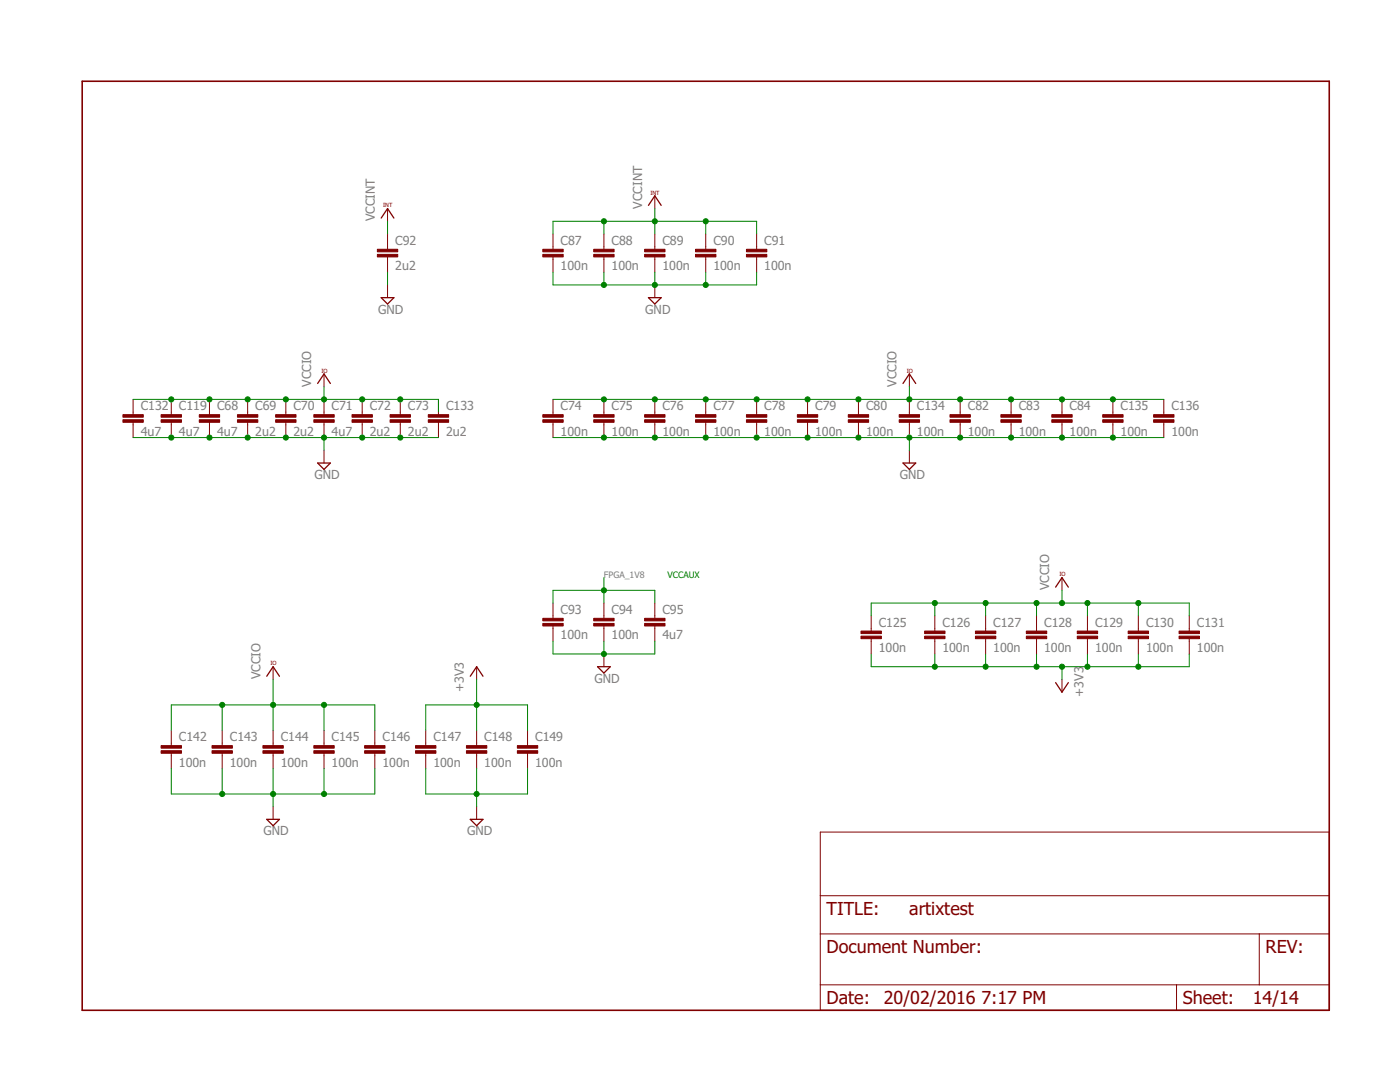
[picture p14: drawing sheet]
<svg xmlns="http://www.w3.org/2000/svg" width="279mm" height="216mm" viewBox="0 0 279 216" stroke-linecap="round" stroke-linejoin="round" font-family="sans-serif">
<defs><g id="words">
<g font-size="3.6" fill="#800000">
<text x="165" y="182.5">TITLE:</text>
<text x="181.5" y="182.5">artixtest</text>
<text x="165" y="190.2">Document Number:</text>
<text x="252.6" y="190.2">REV:</text>
<text x="165" y="200.3">Date:</text>
<text x="176.4" y="200.3">20/02/2016</text>
<text x="195.8" y="200.3">7:17 PM</text>
<text x="236.1" y="200.3">Sheet:</text>
<text x="250" y="200.3">14/14</text>
</g>
<g font-size="2.5" fill="#808080">
<text x="128.1" y="41.6" transform="rotate(-90 128.1 41.6)">VCCINT</text>
<text x="74.8" y="44.2" transform="rotate(-90 74.8 44.2)">VCCINT</text>
<text x="78.9" y="53.9">2u2</text>
<text x="78.9" y="48.8">C92</text>
<text x="111.9" y="53.9">100n</text>
<text x="111.9" y="48.8">C87</text>
<text x="122" y="53.9">100n</text>
<text x="122" y="48.8">C88</text>
<text x="132.2" y="53.9">100n</text>
<text x="132.2" y="48.8">C89</text>
<text x="142.4" y="53.9">100n</text>
<text x="142.4" y="48.8">C90</text>
<text x="152.5" y="53.9">100n</text>
<text x="152.5" y="48.8">C91</text>
<text x="75.4" y="62.6">GND</text>
<text x="128.8" y="62.6">GND</text>
<text x="62.1" y="77.2" transform="rotate(-90 62.1 77.2)">VCCIO</text>
<text x="178.9" y="77.2" transform="rotate(-90 178.9 77.2)">VCCIO</text>
<text x="28.1" y="81.9">C132</text>
<text x="35.7" y="81.9">C119</text>
<text x="43.3" y="81.9">C68</text>
<text x="50.9" y="81.9">C69</text>
<text x="58.6" y="81.9">C70</text>
<text x="66.2" y="81.9">C71</text>
<text x="73.8" y="81.9">C72</text>
<text x="81.4" y="81.9">C73</text>
<text x="89" y="81.9">C133</text>
<text x="111.9" y="81.9">C74</text>
<text x="122" y="81.9">C75</text>
<text x="132.2" y="81.9">C76</text>
<text x="142.4" y="81.9">C77</text>
<text x="152.5" y="81.9">C78</text>
<text x="162.7" y="81.9">C79</text>
<text x="172.8" y="81.9">C80</text>
<text x="183" y="81.9">C134</text>
<text x="193.2" y="81.9">C82</text>
<text x="203.3" y="81.9">C83</text>
<text x="213.5" y="81.9">C84</text>
<text x="223.6" y="81.9">C135</text>
<text x="233.8" y="81.9">C136</text>
<text x="28.1" y="86.9">4u7</text>
<text x="35.7" y="86.9">4u7</text>
<text x="43.3" y="86.9">4u7</text>
<text x="50.9" y="86.9">2u2</text>
<text x="58.6" y="86.9">2u2</text>
<text x="66.2" y="86.9">4u7</text>
<text x="73.8" y="86.9">2u2</text>
<text x="81.4" y="86.9">2u2</text>
<text x="89" y="86.9">2u2</text>
<text x="111.9" y="86.9">100n</text>
<text x="122" y="86.9">100n</text>
<text x="132.2" y="86.9">100n</text>
<text x="142.4" y="86.9">100n</text>
<text x="152.5" y="86.9">100n</text>
<text x="162.7" y="86.9">100n</text>
<text x="172.8" y="86.9">100n</text>
<text x="183" y="86.9">100n</text>
<text x="193.2" y="86.9">100n</text>
<text x="203.3" y="86.9">100n</text>
<text x="213.5" y="86.9">100n</text>
<text x="223.6" y="86.9">100n</text>
<text x="233.8" y="86.9">100n</text>
<text x="62.8" y="95.6">GND</text>
<text x="179.6" y="95.6">GND</text>
<text x="209.4" y="117.8" transform="rotate(-90 209.4 117.8)">VCCIO</text>
<text x="111.9" y="122.5">C93</text>
<text x="122" y="122.5">C94</text>
<text x="132.2" y="122.5">C95</text>
<text x="175.4" y="125">C125</text>
<text x="188.1" y="125">C126</text>
<text x="198.2" y="125">C127</text>
<text x="208.4" y="125">C128</text>
<text x="218.6" y="125">C129</text>
<text x="228.7" y="125">C130</text>
<text x="238.9" y="125">C131</text>
<text x="111.9" y="127.6">100n</text>
<text x="122" y="127.6">100n</text>
<text x="132.2" y="127.6">4u7</text>
<text x="175.4" y="130.1">100n</text>
<text x="188.1" y="130.1">100n</text>
<text x="198.2" y="130.1">100n</text>
<text x="208.4" y="130.1">100n</text>
<text x="218.6" y="130.1">100n</text>
<text x="228.7" y="130.1">100n</text>
<text x="238.9" y="130.1">100n</text>
<text x="52" y="135.6" transform="rotate(-90 52 135.6)">VCCIO</text>
<text x="118.6" y="136.2">GND</text>
<text x="92.6" y="138.1" transform="rotate(-90 92.6 138.1)">+3V3</text>
<text x="216.3" y="139" transform="rotate(-90 216.3 139)">+3V3</text>
<text x="35.7" y="147.9">C142</text>
<text x="45.9" y="147.9">C143</text>
<text x="56" y="147.9">C144</text>
<text x="66.2" y="147.9">C145</text>
<text x="76.3" y="147.9">C146</text>
<text x="86.5" y="147.9">C147</text>
<text x="96.7" y="147.9">C148</text>
<text x="106.8" y="147.9">C149</text>
<text x="35.7" y="153">100n</text>
<text x="45.9" y="153">100n</text>
<text x="56" y="153">100n</text>
<text x="66.2" y="153">100n</text>
<text x="76.3" y="153">100n</text>
<text x="86.5" y="153">100n</text>
<text x="96.7" y="153">100n</text>
<text x="106.8" y="153">100n</text>
<text x="52.6" y="166.7">GND</text>
<text x="93.2" y="166.7">GND</text>
</g>
<text font-size="1.8" fill="#808080" x="120.5" y="115.3">FPGA_1V8</text>
<text font-size="1.8" fill="#008000" x="133.2" y="115.3">VCCAUX</text>
<g font-size="1.1" fill="#800000">
<text x="76.5" y="41.4">INT</text>
<text x="129.8" y="38.8">INT</text>
<text x="64.1" y="74.4">IO</text>
<text x="181" y="74.4">IO</text>
<text x="211.4" y="115">IO</text>
<text x="54" y="132.8">IO</text>
</g>
</g></defs>
<path d="M16.4 16.2h248.9v185.4h-248.9z" fill="none" stroke="#800000" stroke-width=".32"/>
<g fill="none" stroke="#800000" stroke-width=".2">
<path d="M130.7 39.1v2.5M77.3 41.6v2.6M77.3 46.7v3M77.3 51.3v3M77.3 56.9v2.5M110.4 46.7v3M110.4 51.3v3M120.5 46.7v3M120.5 51.3v3M130.7 46.7v3M130.7 51.3v3M130.7 56.9v2.5"/>
<path d="M140.8 46.7v3M140.8 51.3v3M151 46.7v3M151 51.3v3M26.6 79.7v3M34.2 79.7v3M41.8 79.7v3M49.4 79.7v3M57 79.7v3M64.7 74.6v2.6M64.7 79.7v3M72.3 79.7v3"/>
<path d="M79.9 79.7v3M87.5 79.7v3M110.4 79.7v3M120.5 79.7v3M130.7 79.7v3M140.8 79.7v3M151 79.7v3M161.2 79.7v3M171.3 79.7v3M181.5 74.6v2.6M181.5 79.7v3M191.6 79.7v3"/>
<path d="M201.8 79.7v3M211.9 79.7v3M222.1 79.7v3M232.3 79.7v3M26.6 84.3v3M34.2 84.3v3M41.8 84.3v3M49.4 84.3v3M57 84.3v3M64.7 84.3v3M64.7 89.9v2.5M72.3 84.3v3"/>
<path d="M79.9 84.3v3M87.5 84.3v3M110.4 84.3v3M120.5 84.3v3M130.7 84.3v3M140.8 84.3v3M151 84.3v3M161.2 84.3v3M171.3 84.3v3M181.5 84.3v3M181.5 89.9v2.5M191.6 84.3v3"/>
<path d="M201.8 84.3v3M211.9 84.3v3M222.1 84.3v3M232.3 84.3v3M211.9 115.3v2.5M54.5 133v2.6M95.1 133v2.6M110.4 120.3v3.1M110.4 124.9v3.1M120.5 120.3v3.1M120.5 124.9v3.1M120.5 130.5v2.5"/>
<path d="M130.7 120.3v3.1M130.7 124.9v3.1M173.9 122.9v3M173.9 127.4v3.1M186.6 122.9v3M186.6 127.4v3.1M196.7 122.9v3M196.7 127.4v3.1M206.9 122.9v3M206.9 127.4v3.1M211.9 135.6v2.5M217 122.9v3"/>
<path d="M217 127.4v3.1M227.2 122.9v3M227.2 127.4v3.1M237.3 122.9v3M237.3 127.4v3.1M34.2 145.7v3.1M34.2 150.3v3.1M44.3 145.7v3.1M44.3 150.3v3.1M54.5 145.7v3.1M54.5 150.3v3.1M64.7 145.7v3.1"/>
<path d="M64.7 150.3v3.1M74.8 145.7v3.1M74.8 150.3v3.1M85 145.7v3.1M85 150.3v3.1M95.1 145.7v3.1M95.1 150.3v3.1M105.3 145.7v3.1M105.3 150.3v3.1M54.5 161v2.5M95.1 161v2.5M163.7 166h101.6v35.6h-101.6z"/>
<path d="M163.7 178.7h101.6M163.7 186.4h101.6M163.7 196.5h101.6M234.8 196.5v5.1M251.3 186.4v10.1"/>
</g>
<g fill="none" stroke="#800000" stroke-width=".25">
<path d="M76.1 43.5l1.2-1.9 1.3 1.9M76.1 59.4h2.5l-1.3 1.3zM129.4 41l1.3-1.9 1.3 1.9M129.4 59.4h2.6l-1.3 1.3zM63.4 76.5l1.3-1.9 1.2 1.9M180.2 76.5l1.3-1.9 1.3 1.9M63.4 92.4h2.5l-1.2 1.3zM180.2 92.4h2.6l-1.3 1.3zM210.7 117.2l1.2-1.9 1.3 1.9M53.2 134.9l1.3-1.9 1.3 1.9M93.9 134.9l1.2-1.9 1.3 1.9M119.3 133h2.5l-1.3 1.3z"/>
<path d="M210.7 136.2l1.2 1.9 1.3-1.9M53.2 163.5h2.6l-1.3 1.3zM93.9 163.5h2.5l-1.3 1.3z"/>
</g>
<g fill="#800000" stroke="#800000" stroke-width=".2">
<path d="M39.8 83.8h4v.5h-4z"/>
<path d="M39.8 82.7h4v.5h-4z"/>
<path d="M47.4 83.8h4.1v.5h-4.1z"/>
<path d="M47.4 82.7h4.1v.5h-4.1z"/>
<path d="M55 83.8h4.1v.5h-4.1z"/>
<path d="M55 82.7h4.1v.5h-4.1z"/>
<path d="M62.6 83.8h4.1v.5h-4.1z"/>
<path d="M62.6 82.7h4.1v.5h-4.1z"/>
<path d="M70.3 83.8h4v.5h-4z"/>
<path d="M70.3 82.7h4v.5h-4z"/>
<path d="M77.9 83.8h4v.5h-4z"/>
<path d="M77.9 82.7h4v.5h-4z"/>
<path d="M108.3 83.8h4.1v.5h-4.1z"/>
<path d="M108.3 82.7h4.1v.5h-4.1z"/>
<path d="M118.5 83.8h4.1v.5h-4.1z"/>
<path d="M118.5 82.7h4.1v.5h-4.1z"/>
<path d="M128.7 83.8h4v.5h-4z"/>
<path d="M128.7 82.7h4v.5h-4z"/>
<path d="M138.8 83.8h4.1v.5h-4.1z"/>
<path d="M138.8 82.7h4.1v.5h-4.1z"/>
<path d="M149 83.8h4v.5h-4z"/>
<path d="M149 82.7h4v.5h-4z"/>
<path d="M159.1 83.8h4.1v.5h-4.1z"/>
<path d="M159.1 82.7h4.1v.5h-4.1z"/>
<path d="M169.3 83.8h4.1v.5h-4.1z"/>
<path d="M169.3 82.7h4.1v.5h-4.1z"/>
<path d="M189.6 83.8h4.1v.5h-4.1z"/>
<path d="M189.6 82.7h4.1v.5h-4.1z"/>
<path d="M199.7 83.8h4.1v.5h-4.1z"/>
<path d="M199.7 82.7h4.1v.5h-4.1z"/>
<path d="M209.9 83.8h4.1v.5h-4.1z"/>
<path d="M209.9 82.7h4.1v.5h-4.1z"/>
<path d="M108.3 50.8h4.1v.5h-4.1z"/>
<path d="M108.3 49.7h4.1v.5h-4.1z"/>
<path d="M118.5 50.8h4.1v.5h-4.1z"/>
<path d="M118.5 49.7h4.1v.5h-4.1z"/>
<path d="M128.7 50.8h4v.5h-4z"/>
<path d="M128.7 49.7h4v.5h-4z"/>
<path d="M138.8 50.8h4.1v.5h-4.1z"/>
<path d="M138.8 49.7h4.1v.5h-4.1z"/>
<path d="M149 50.8h4v.5h-4z"/>
<path d="M149 49.7h4v.5h-4z"/>
<path d="M75.3 50.8h4.1v.5h-4.1z"/>
<path d="M75.3 49.7h4.1v.5h-4.1z"/>
<path d="M108.3 124.4h4.1v.5h-4.1z"/>
<path d="M108.3 123.4h4.1v.5h-4.1z"/>
<path d="M118.5 124.4h4.1v.5h-4.1z"/>
<path d="M118.5 123.4h4.1v.5h-4.1z"/>
<path d="M128.7 124.4h4v.5h-4z"/>
<path d="M128.7 123.4h4v.5h-4z"/>
<path d="M171.8 126.9h4.1v.5h-4.1z"/>
<path d="M171.8 125.9h4.1v.5h-4.1z"/>
<path d="M184.5 126.9h4.1v.5h-4.1z"/>
<path d="M184.5 125.9h4.1v.5h-4.1z"/>
<path d="M194.7 126.9h4v.5h-4z"/>
<path d="M194.7 125.9h4v.5h-4z"/>
<path d="M204.8 126.9h4.1v.5h-4.1z"/>
<path d="M204.8 125.9h4.1v.5h-4.1z"/>
<path d="M215 126.9h4.1v.5h-4.1z"/>
<path d="M215 125.9h4.1v.5h-4.1z"/>
<path d="M225.1 126.9h4.1v.5h-4.1z"/>
<path d="M225.1 125.9h4.1v.5h-4.1z"/>
<path d="M235.3 126.9h4.1v.5h-4.1z"/>
<path d="M235.3 125.9h4.1v.5h-4.1z"/>
<path d="M32.2 83.8h4v.5h-4z"/>
<path d="M32.2 82.7h4v.5h-4z"/>
<path d="M24.5 83.8h4.1v.5h-4.1z"/>
<path d="M24.5 82.7h4.1v.5h-4.1z"/>
<path d="M85.5 83.8h4v.5h-4z"/>
<path d="M85.5 82.7h4v.5h-4z"/>
<path d="M179.5 83.8h4v.5h-4z"/>
<path d="M179.5 82.7h4v.5h-4z"/>
<path d="M220.1 83.8h4v.5h-4z"/>
<path d="M220.1 82.7h4v.5h-4z"/>
<path d="M230.2 83.8h4.1v.5h-4.1z"/>
<path d="M230.2 82.7h4.1v.5h-4.1z"/>
<path d="M32.2 149.8h4v.5h-4z"/>
<path d="M32.2 148.8h4v.5h-4z"/>
<path d="M42.3 149.8h4.1v.5h-4.1z"/>
<path d="M42.3 148.8h4.1v.5h-4.1z"/>
<path d="M52.5 149.8h4v.5h-4z"/>
<path d="M52.5 148.8h4v.5h-4z"/>
<path d="M62.6 149.8h4.1v.5h-4.1z"/>
<path d="M62.6 148.8h4.1v.5h-4.1z"/>
<path d="M72.8 149.8h4v.5h-4z"/>
<path d="M72.8 148.8h4v.5h-4z"/>
<path d="M82.9 149.8h4.1v.5h-4.1z"/>
<path d="M82.9 148.8h4.1v.5h-4.1z"/>
<path d="M93.1 149.8h4.1v.5h-4.1z"/>
<path d="M93.1 148.8h4.1v.5h-4.1z"/>
<path d="M103.3 149.8h4v.5h-4z"/>
<path d="M103.3 148.8h4v.5h-4z"/>
</g>
<g fill="none" stroke="#008000" stroke-width=".2">
<path d="M77.3 44.2v2.5M77.3 54.3v2.6M110.4 46.7v-2.5h40.6v2.5M110.4 54.3v2.6h40.6v-2.6M120.5 44.2v2.5M120.5 54.3v2.6M130.7 41.6v5.1M130.7 54.3v2.6M140.8 44.2v2.5M140.8 54.3v2.6M26.6 79.7h60.9v2.5M64.7 77.2v2.5"/>
<path d="M110.4 79.7h121.9M181.5 77.2v2.5M26.6 87.3h60.9M64.7 87.3v2.6M110.4 87.3h121.9M181.5 87.3v2.6M120.5 115.3v5M211.9 117.8v2.5M54.5 135.6v10.1M95.1 135.6v10.1M110.4 120.3v-2.5h20.3v2.5M110.4 128v2.5h20.3v-2.5"/>
<path d="M120.5 128v2.5M173.9 122.9v-2.6h63.4v2.6M173.9 130.5v2.5h63.4v-2.5M186.6 120.3v2.6M186.6 130.5v2.5M196.7 120.3v2.6M196.7 130.5v2.5M206.9 120.3v2.6M206.9 130.5v2.5M211.9 133v2.6M217 120.3v2.6M217 130.5v2.5"/>
<path d="M227.2 120.3v2.6M227.2 130.5v2.5M34.2 145.7v-5h40.6v5M34.2 153.4v5h40.6v-5M44.3 140.7v5M44.3 153.4v5M54.5 153.4v7.6M64.7 140.7v5M64.7 153.4v5M85 153.4v5h20.3v-5M85 145.7v-5h20.3v5M95.1 153.4v7.6"/>
</g>
<g fill="#008000" stroke="#008000" stroke-width=".2">
<circle cx="140.8" cy="44.2" r=".51"/>
<circle cx="130.7" cy="44.2" r=".51"/>
<circle cx="120.5" cy="44.2" r=".51"/>
<circle cx="120.5" cy="117.8" r=".51"/>
<circle cx="120.5" cy="130.5" r=".51"/>
<circle cx="49.4" cy="87.3" r=".51"/>
<circle cx="57" cy="87.3" r=".51"/>
<circle cx="64.7" cy="87.3" r=".51"/>
<circle cx="72.3" cy="87.3" r=".51"/>
<circle cx="41.8" cy="87.3" r=".51"/>
<circle cx="34.2" cy="87.3" r=".51"/>
<circle cx="79.9" cy="87.3" r=".51"/>
<circle cx="201.8" cy="87.3" r=".51"/>
<circle cx="191.6" cy="87.3" r=".51"/>
<circle cx="181.5" cy="87.3" r=".51"/>
<circle cx="171.3" cy="87.3" r=".51"/>
<circle cx="161.2" cy="87.3" r=".51"/>
<circle cx="151" cy="87.3" r=".51"/>
<circle cx="140.8" cy="87.3" r=".51"/>
<circle cx="130.7" cy="87.3" r=".51"/>
<circle cx="120.5" cy="87.3" r=".51"/>
<circle cx="211.9" cy="87.3" r=".51"/>
<circle cx="222.1" cy="87.3" r=".51"/>
<circle cx="140.8" cy="56.9" r=".51"/>
<circle cx="130.7" cy="56.9" r=".51"/>
<circle cx="120.5" cy="56.9" r=".51"/>
<circle cx="64.7" cy="158.4" r=".51"/>
<circle cx="54.5" cy="158.4" r=".51"/>
<circle cx="44.3" cy="158.4" r=".51"/>
<circle cx="95.1" cy="158.4" r=".51"/>
<circle cx="64.7" cy="79.7" r=".51"/>
<circle cx="72.3" cy="79.7" r=".51"/>
<circle cx="57" cy="79.7" r=".51"/>
<circle cx="49.4" cy="79.7" r=".51"/>
<circle cx="41.8" cy="79.7" r=".51"/>
<circle cx="34.2" cy="79.7" r=".51"/>
<circle cx="79.9" cy="79.7" r=".51"/>
<circle cx="120.5" cy="79.7" r=".51"/>
<circle cx="130.7" cy="79.7" r=".51"/>
<circle cx="140.8" cy="79.7" r=".51"/>
<circle cx="151" cy="79.7" r=".51"/>
<circle cx="161.2" cy="79.7" r=".51"/>
<circle cx="171.3" cy="79.7" r=".51"/>
<circle cx="181.5" cy="79.7" r=".51"/>
<circle cx="191.6" cy="79.7" r=".51"/>
<circle cx="201.8" cy="79.7" r=".51"/>
<circle cx="211.9" cy="79.7" r=".51"/>
<circle cx="222.1" cy="79.7" r=".51"/>
<circle cx="186.6" cy="120.3" r=".51"/>
<circle cx="196.7" cy="120.3" r=".51"/>
<circle cx="206.9" cy="120.3" r=".51"/>
<circle cx="211.9" cy="120.3" r=".51"/>
<circle cx="217" cy="120.3" r=".51"/>
<circle cx="227.2" cy="120.3" r=".51"/>
<circle cx="44.3" cy="140.7" r=".51"/>
<circle cx="54.5" cy="140.7" r=".51"/>
<circle cx="64.7" cy="140.7" r=".51"/>
<circle cx="186.6" cy="133" r=".51"/>
<circle cx="196.7" cy="133" r=".51"/>
<circle cx="206.9" cy="133" r=".51"/>
<circle cx="217" cy="133" r=".51"/>
<circle cx="227.2" cy="133" r=".51"/>
<circle cx="211.9" cy="133" r=".51"/>
<circle cx="95.1" cy="140.7" r=".51"/>
</g>
<use href="#words"/>
</svg>
